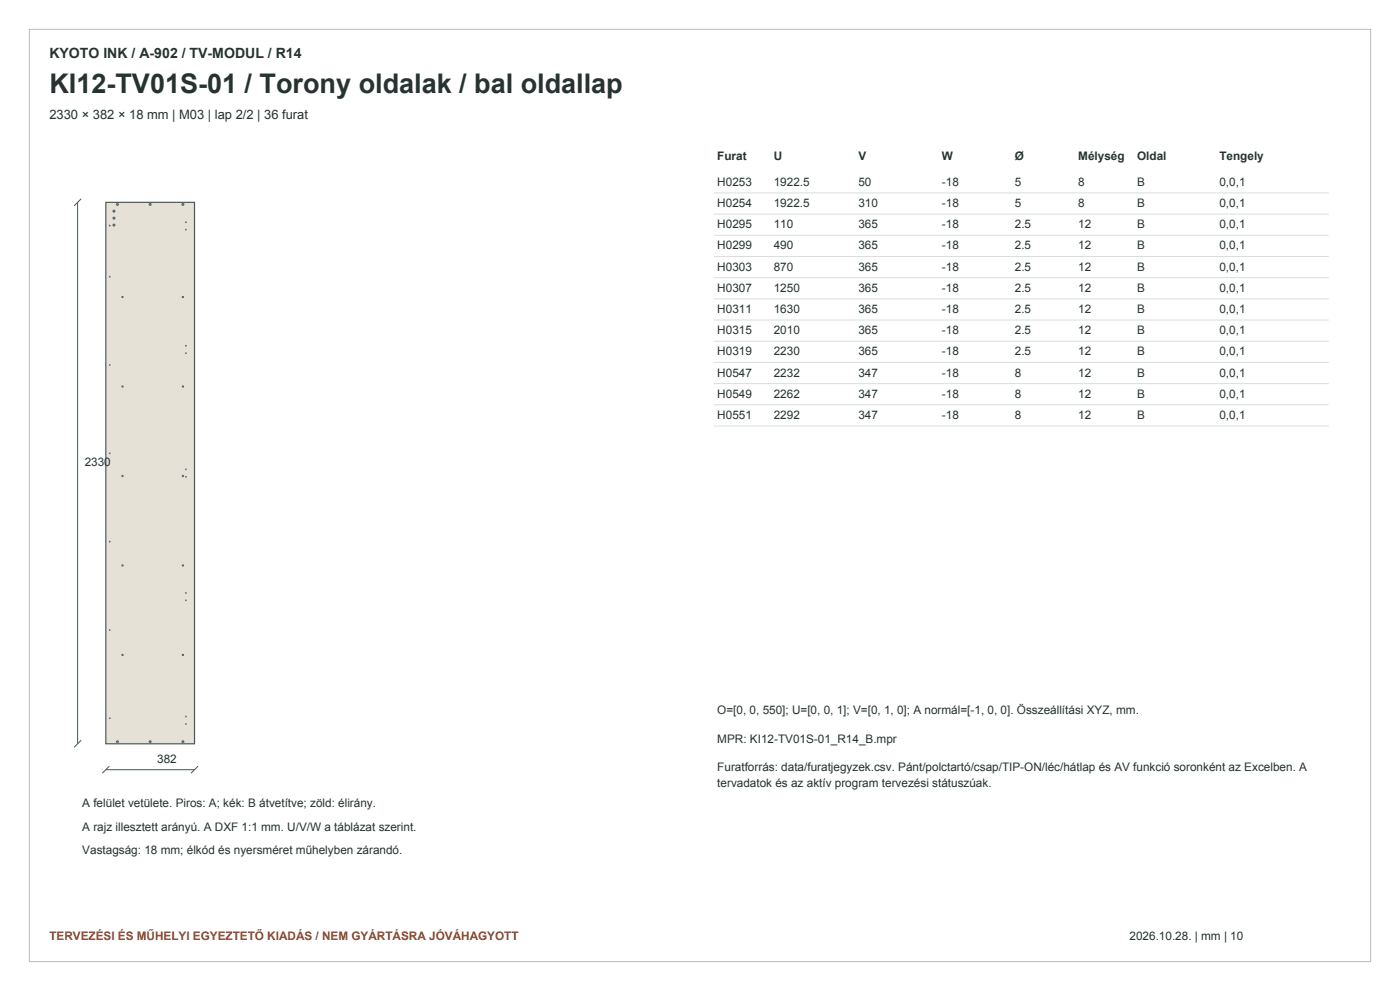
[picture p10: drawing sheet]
<svg xmlns="http://www.w3.org/2000/svg" width="420mm" height="297mm" viewBox="0 0 420 297" stroke-linecap="round" stroke-linejoin="round" font-family="sans-serif">
<defs><g id="words">
<text font-size="8.1" fill="#263331" x="14.8" y="27.9">KI12-TV01S-01 / Torony oldalak / bal oldallap</text>
<text font-size="4.2" fill="#263331" x="14.8" y="17.3">KYOTO INK / A-902 / TV-MODUL / R14</text>
<text font-size="3.9" fill="#263331" x="14.8" y="35.6">2330 × 382 × 18 mm | M03 | lap 2/2 | 36 furat</text>
<g font-size="3.5" fill="#263331">
<text x="215.2" y="47.9">Furat</text>
<text x="232.1" y="47.9">U</text>
<text x="257.5" y="47.9">V</text>
<text x="282.6" y="47.9">W</text>
<text x="304.4" y="47.9">Ø</text>
<text x="323.5" y="47.9">Mélység</text>
<text x="341.1" y="47.9">Oldal</text>
<text x="365.8" y="47.9">Tengely</text>
<text x="215.2" y="55.7">H0253</text>
<text x="232.1" y="55.7">1922.5</text>
<text x="257.5" y="55.7">50</text>
<text x="282.6" y="55.7">-18</text>
<text x="304.4" y="55.7">5</text>
<text x="323.5" y="55.7">8</text>
<text x="341.1" y="55.7">B</text>
<text x="365.8" y="55.7">0,0,1</text>
<text x="215.2" y="62.1">H0254</text>
<text x="232.1" y="62.1">1922.5</text>
<text x="257.5" y="62.1">310</text>
<text x="282.6" y="62.1">-18</text>
<text x="304.4" y="62.1">5</text>
<text x="323.5" y="62.1">8</text>
<text x="341.1" y="62.1">B</text>
<text x="365.8" y="62.1">0,0,1</text>
<text x="215.2" y="68.4">H0295</text>
<text x="232.1" y="68.4">110</text>
<text x="257.5" y="68.4">365</text>
<text x="282.6" y="68.4">-18</text>
<text x="304.4" y="68.4">2.5</text>
<text x="323.5" y="68.4">12</text>
<text x="341.1" y="68.4">B</text>
<text x="365.8" y="68.4">0,0,1</text>
<text x="215.2" y="74.8">H0299</text>
<text x="232.1" y="74.8">490</text>
<text x="257.5" y="74.8">365</text>
<text x="282.6" y="74.8">-18</text>
<text x="304.4" y="74.8">2.5</text>
<text x="323.5" y="74.8">12</text>
<text x="341.1" y="74.8">B</text>
<text x="365.8" y="74.8">0,0,1</text>
<text x="215.2" y="81.1">H0303</text>
<text x="232.1" y="81.1">870</text>
<text x="257.5" y="81.1">365</text>
<text x="282.6" y="81.1">-18</text>
<text x="304.4" y="81.1">2.5</text>
<text x="323.5" y="81.1">12</text>
<text x="341.1" y="81.1">B</text>
<text x="365.8" y="81.1">0,0,1</text>
<text x="215.2" y="87.5">H0307</text>
<text x="232.1" y="87.5">1250</text>
<text x="257.5" y="87.5">365</text>
<text x="282.6" y="87.5">-18</text>
<text x="304.4" y="87.5">2.5</text>
<text x="323.5" y="87.5">12</text>
<text x="341.1" y="87.5">B</text>
<text x="365.8" y="87.5">0,0,1</text>
<text x="215.2" y="93.8">H0311</text>
<text x="232.1" y="93.8">1630</text>
<text x="257.5" y="93.8">365</text>
<text x="282.6" y="93.8">-18</text>
<text x="304.4" y="93.8">2.5</text>
<text x="323.5" y="93.8">12</text>
<text x="341.1" y="93.8">B</text>
<text x="365.8" y="93.8">0,0,1</text>
<text x="215.2" y="100.2">H0315</text>
<text x="232.1" y="100.2">2010</text>
<text x="257.5" y="100.2">365</text>
<text x="282.6" y="100.2">-18</text>
<text x="304.4" y="100.2">2.5</text>
<text x="323.5" y="100.2">12</text>
<text x="341.1" y="100.2">B</text>
<text x="365.8" y="100.2">0,0,1</text>
<text x="215.2" y="106.5">H0319</text>
<text x="232.1" y="106.5">2230</text>
<text x="257.5" y="106.5">365</text>
<text x="282.6" y="106.5">-18</text>
<text x="304.4" y="106.5">2.5</text>
<text x="323.5" y="106.5">12</text>
<text x="341.1" y="106.5">B</text>
<text x="365.8" y="106.5">0,0,1</text>
<text x="215.2" y="112.9">H0547</text>
<text x="232.1" y="112.9">2232</text>
<text x="257.5" y="112.9">347</text>
<text x="282.6" y="112.9">-18</text>
<text x="304.4" y="112.9">8</text>
<text x="323.5" y="112.9">12</text>
<text x="341.1" y="112.9">B</text>
<text x="365.8" y="112.9">0,0,1</text>
<text x="215.2" y="119.2">H0549</text>
<text x="232.1" y="119.2">2262</text>
<text x="257.5" y="119.2">347</text>
<text x="282.6" y="119.2">-18</text>
<text x="304.4" y="119.2">8</text>
<text x="323.5" y="119.2">12</text>
<text x="341.1" y="119.2">B</text>
<text x="365.8" y="119.2">0,0,1</text>
<text x="215.2" y="125.6">H0551</text>
<text x="232.1" y="125.6">2292</text>
<text x="257.5" y="125.6">347</text>
<text x="282.6" y="125.6">-18</text>
<text x="304.4" y="125.6">8</text>
<text x="323.5" y="125.6">12</text>
<text x="341.1" y="125.6">B</text>
<text x="365.8" y="125.6">0,0,1</text>
<text x="25.4" y="139.7">2330</text>
<text x="215.2" y="214.1">O=[0, 0, 550]; U=[0, 0, 1]; V=[0, 1, 0]; A normál=[-1, 0, 0]. Összeállítási XYZ, mm.</text>
<text x="215.2" y="222.6">MPR: KI12-TV01S-01_R14_B.mpr</text>
<text x="47.2" y="228.6">382</text>
<text x="215.2" y="231">Furatforrás: data/furatjegyzek.csv. Pánt/polctartó/csap/TIP-ON/léc/hátlap és AV funkció soronként az Excelben. A</text>
<text x="215.2" y="236">tervadatok és az aktív program tervezési státuszúak.</text>
<text x="24.7" y="242">A felület vetülete. Piros: A; kék: B átvetítve; zöld: élirány.</text>
<text x="24.7" y="249">A rajz illesztett arányú. A DXF 1:1 mm. U/V/W a táblázat szerint.</text>
<text x="24.7" y="256.1">Vastagság: 18 mm; élkód és nyersméret műhelyben zárandó.</text>
<text x="338.9" y="281.8">2026.10.28. | mm | 10</text>
</g>
<text font-size="3.5" fill="#9a492e" x="14.8" y="281.8">TERVEZÉSI ÉS MŰHELYI EGYEZTETŐ KIADÁS / NEM GYÁRTÁSRA JÓVÁHAGYOTT</text>
</g></defs>
<path d="M8.8 8.8h402.4v279.4h-402.4z" fill="none" stroke="#bdc7c0" stroke-width=".35"/>
<path d="M31.7 60.6h26.7v162.3h-26.7z" fill-rule="evenodd" fill="#e6e1d7" stroke="#4a5955" stroke-width=".35"/>
<g fill="none" stroke="#3266a2" stroke-width=".35">
<circle cx="32.9" cy="67.6" r=".09"/>
<circle cx="34.2" cy="67.5" r=".28"/>
<circle cx="34.2" cy="63.3" r=".28"/>
<circle cx="34.2" cy="65.4" r=".28"/>
<circle cx="35.2" cy="61.3" r=".28"/>
<circle cx="45.1" cy="61.3" r=".28"/>
<circle cx="54.9" cy="61.3" r=".28"/>
<circle cx="55.8" cy="66.6" r=".09"/>
<circle cx="55.8" cy="68.8" r=".09"/>
<circle cx="32.9" cy="82.9" r=".09"/>
<circle cx="36.8" cy="89" r=".17"/>
<circle cx="54.9" cy="89" r=".17"/>
<circle cx="32.9" cy="109.4" r=".09"/>
<circle cx="36.8" cy="115.8" r=".17"/>
<circle cx="54.9" cy="115.8" r=".17"/>
<circle cx="55.8" cy="105.9" r=".09"/>
<circle cx="55.8" cy="103.6" r=".09"/>
<circle cx="32.9" cy="135.9" r=".09"/>
<circle cx="36.8" cy="142.6" r=".17"/>
<circle cx="54.9" cy="142.6" r=".17"/>
<circle cx="55.8" cy="142.9" r=".09"/>
<circle cx="55.8" cy="140.7" r=".09"/>
<circle cx="32.9" cy="162.3" r=".09"/>
<circle cx="36.8" cy="169.5" r=".17"/>
<circle cx="54.9" cy="169.5" r=".17"/>
<circle cx="55.8" cy="177.7" r=".09"/>
<circle cx="55.8" cy="179.9" r=".09"/>
<circle cx="32.9" cy="188.8" r=".09"/>
<circle cx="36.8" cy="196.3" r=".17"/>
<circle cx="54.9" cy="196.3" r=".17"/>
<circle cx="32.9" cy="215.3" r=".09"/>
<circle cx="55.8" cy="217" r=".09"/>
<circle cx="55.8" cy="214.7" r=".09"/>
<circle cx="35.2" cy="222.3" r=".28"/>
<circle cx="45.1" cy="222.3" r=".28"/>
<circle cx="54.9" cy="222.3" r=".28"/>
</g>
<path d="M24.3 59.6l-2.1 2.1M23.3 60.6v162.3M24.3 221.9l-2.1 2.1M31.7 230.7h26.7M32.8 229.6l-2.1 2.1M59.4 229.6l-2.1 2.1" fill="none" stroke="#465854" stroke-width=".3"/>
<path d="M214.1 57.8h184.5M214.1 64.2h184.5M214.1 70.5h184.5M214.1 76.9h184.5M214.1 83.2h184.5M214.1 89.6h184.5M214.1 95.9h184.5M214.1 102.3h184.5M214.1 108.6h184.5M214.1 115h184.5M214.1 121.3h184.5M214.1 127.7h184.5" fill="none" stroke="#d9dfda" stroke-width=".3"/>
<use href="#words"/>
</svg>
